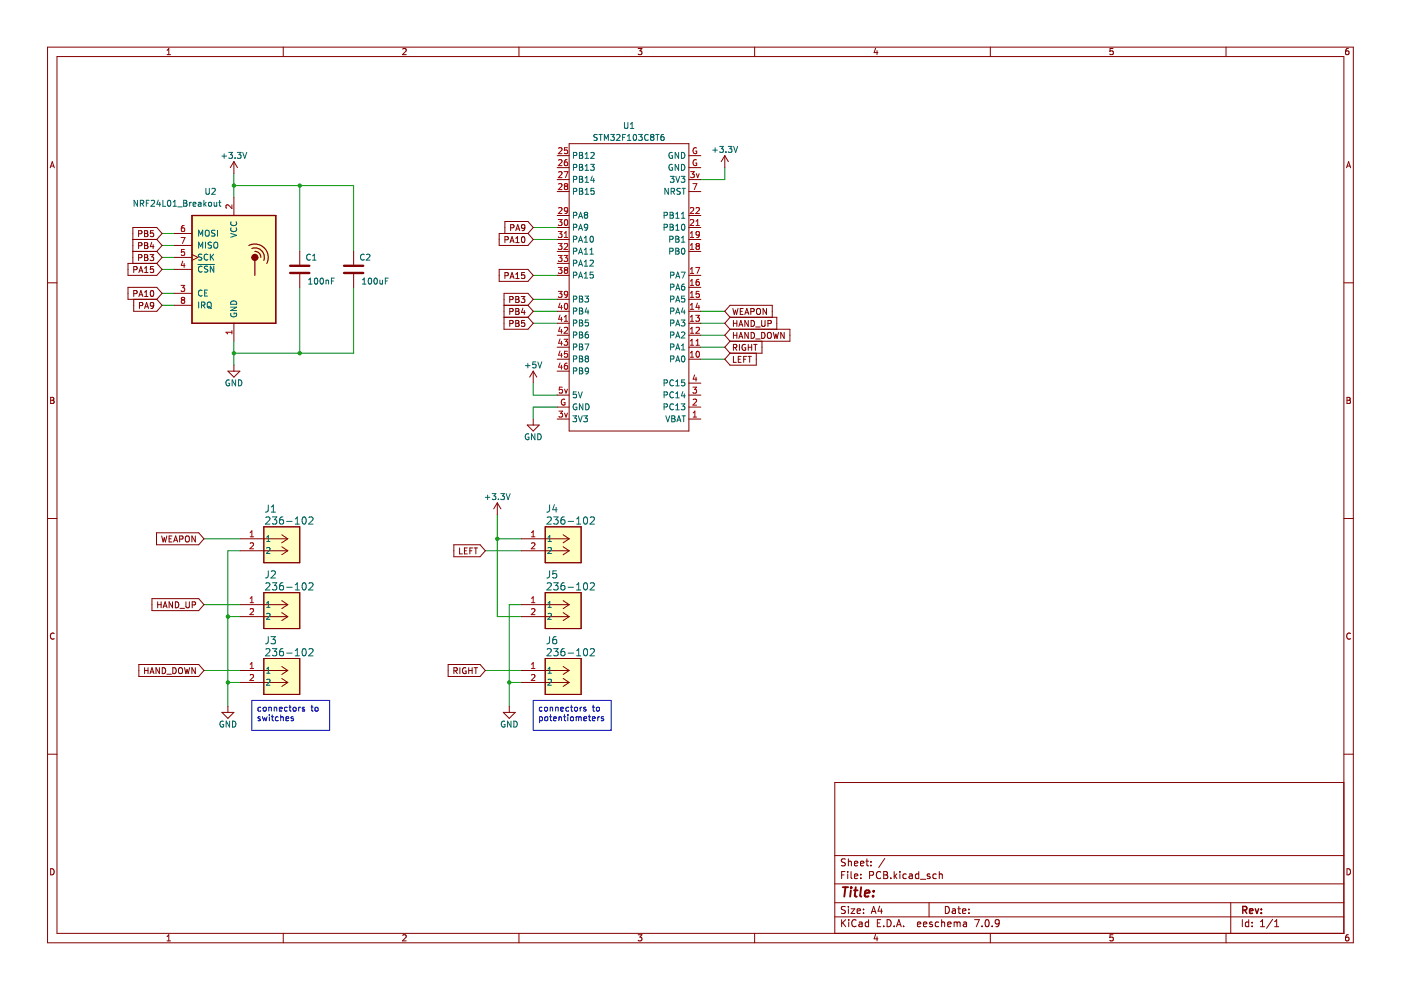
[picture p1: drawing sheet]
<svg xmlns="http://www.w3.org/2000/svg" width="297mm" height="210mm" viewBox="0 0 297 210" stroke-linecap="round" stroke-linejoin="round" font-family="sans-serif">
<g fill="none" stroke="#840000" stroke-width=".21">
<path d="M10.1 10h276.8v189.9h-276.8zM12.1 12h272.8v185.9h-272.8zM35.4 11.6h.8M35.4 10.7l.4-.4v1.3M60.1 10v2M85.4 10.4l.5-.1 .2 .4-.8 .9h.8M110 10v2M135.3 10.3h.8l-.4 .5 .3 .1v.6l-.1 .1-.6-.1M160 10v2M185.6 10.2l-.3 1h.8M185.9 10.7v.9M210 10v2"/>
<path d="M236 10.3h-.6l-.1 .6 .6-.1 .1 .7-.2 .1-.5-.1M259.9 10v2M285.9 10.3h-.4l-.2 .3v.7l.2 .3 .5-.1-.1-.7h-.4l-.2 .2M10.6 35.6l.5-1.3 .4 1.3M10.8 35.2h.6M285.5 35.6l.4-1.3 .5 1.3M285.6 35.2h.6M10.1 60h2M284.9 60h2M10.7 84.2h.5l.2 .3-.2 .4 .2 .1 .1 .3-.3 .2h-.5zM10.7 84.9h.5M285.6 84.2h.4l.3 .3-.3 .4 .3 .1v.3l-.2 .2h-.5z"/>
<path d="M285.6 84.9h.4M10.1 109.9h2M284.9 109.9h2M11.5 134.3a.58 .58 0 0 0-.8 .6 .58 .58 0 0 0 .8 .5M286.3 134.3a.58 .58 0 0 0-.8 .6 .58 .58 0 0 0 .8 .5M10.1 159.9h2M284.9 159.9h2M284.9 165.9h-107.9v32M10.7 184.2a.66 .66 0 0 1 .8 .6 .66 .66 0 0 1-.8 .7zM35.4 198.6l.4-.4v1.3M35.4 199.5h.8M60.1 197.9v2"/>
<path d="M85.4 198.3l.5-.1 .2 .4-.8 .9h.8M110 197.9v2M135.3 198.2h.8l-.4 .5 .3 .1v.6l-.1 .1-.6-.1M160 197.9v2M177 194.4h107.9M177 191.4h107.9M177 187.4h107.9M177 181.4h107.9M178.4 195v1.5M178.4 185.5h.5M178.7 195.6l.6 .9M179.2 184.8h-.8v1.5"/>
<path d="M179.2 192.3l-.5-.1-.3 .1v.5l.7 .2 .1 .4-.3 .3-.5-.1M179.2 182.2l-.5-.1-.3 .1v.5l.7 .2 .1 .4-.3 .3-.5-.1M179.3 195l-.9 .8M179.7 184.8v.1M179.7 185.3v1M179.9 182.1v1.5M179.9 192.2v.1M179.9 192.7v1M179.9 182.7l.2-.1 .3 .1 .1 .9M179.9 195v.1M179.9 195.5v1M180.4 192.7h.8l-.8 1h.8"/>
<path d="M180.4 184.8v1.3l.3 .2M181.2 185.8l.7-.2-.1-.2-.4-.1-.2 .2v.7h.6M181.2 183.1l.7-.2-.1-.2-.4-.1-.2 .2v.7h.6M181.5 195.1a.71 .71 0 0 0-1 .5 .71 .71 0 0 0 .7 .9l.3-.2M181.7 193.2l.7-.2v-.2l-.5-.1-.2 .2 .1 .7h.6M182.2 195.6h.5l.1 .9M182.4 183.1l.8-.2-.1-.2-.4-.1-.3 .2 .1 .7h.6M182.5 186.1v.2M182.5 185.4v.1M182.8 195.8l-.5 .1-.2 .2 .2 .4 .5-.1M183.1 193.5v.2M183.1 192.8v.1"/>
<path d="M183.6 182.6h.6M183.8 182.1v1.3l.4 .2M184.2 195.6l-.5-.1-.3 .3 .2 .6h.6M184.2 195v1.5M184.4 185.6l.7-.1 .1-.2v-.4l-.8-.1v1.5M184.7 183.4v.2M184.7 182.7v.1M184.7 193.7l.5-1.5 .5 1.5M184.9 193.3h.7M185.6 198.1l-.3 1h.8M185.9 198.6v.9M186 195.7h.5"/>
<path d="M186.5 192.1l-.3 1.1h.9M186.7 184.9a.71 .71 0 0 0-1 .5 .71 .71 0 0 0 .7 .9l.3-.2M186.7 195h-.7v1.5h.7M186.9 192.7v1M187.4 196.3v.2M187.4 184.8h.5l.3 .3-.3 .4 .3 .1v.4l-.3 .3h-.5zM187.4 185.5h.5M187.6 182l-1.3 1.9M188.1 195a.76 .76 0 0 1 .8 .7 .76 .76 0 0 1-.8 .8zM188.9 186.1v.2M189.6 196.3v.2M189.6 184.8v1.5"/>
<path d="M189.7 185.7l.5 .6M190.1 196.5l.5-1.5 .5 1.5M190.2 185.3l-.6 .6M190.2 196.1h.7M190.8 184.8v.1M190.8 185.3v1M191.6 196.3v.2M192.2 185.4l-.5-.1-.3 .3 .2 .6h.6M192.8 185.4h.6v.9M193.4 185.6l-.5 .1-.2 .2 .2 .4 .5-.1M194.5 196l.7-.2v-.2l-.5-.1-.2 .2 .1 .7h.6M194.8 185.4l-.4-.1-.3 .3 .1 .6h.6"/>
<path d="M194.8 184.8v1.5M195.2 186.4h1.1M195.8 196l.7-.2-.1-.2-.4-.1-.2 .2 .1 .7h.5M197 191.4v3M197.1 185.4l-.3-.1-.2 .2v.2l.5 .2v.3h-.5M197.6 195.6l-.3-.1-.2 .2v.2l.5 .2v.3h-.5M198.5 185.4l-.4-.1-.3 .3 .1 .6h.6M199 195.6l-.4-.1-.3 .3 .1 .6h.6M199.1 185.4l.3-.1 .3 .1 .1 .9M199.1 184.8v1.5M199.6 195.6l.3-.1 .3 .1 .1 .9M199.6 195v1.5"/>
<path d="M200.4 192.2a.76 .76 0 0 1 .9 .7 .76 .76 0 0 1-.9 .8zM200.9 196l.7-.2v-.2l-.5-.1-.2 .2 .1 .7h.6M201.9 192.8h.6l.1 .9M202.3 195.6l.4-.1 .2 .2M202.3 195.5v1M202.6 193l-.5 .1-.2 .2 .2 .4 .5-.1M202.9 195.7l.2-.2 .4 .1 .1 .9M202.9 195.7v.8M203.1 192.7h.5M203.3 192.2v1.3l.3 .2M204.1 193.2l.7-.2-.1-.2-.4-.1-.2 .2v.7h.6M204.3 195.6h.6v.9"/>
<path d="M204.9 195.8l-.5 .1-.2 .2 .2 .4 .5-.1M205.4 193.5v.2M205.4 192.8v.1M206.6 195h1l-.6 1.5M208.2 196.3v.2M209 195.1l.2-.1a.8 .8 0 0 1 .5 .7 .8 .8 0 0 1-.5 .8l-.3-.6zM210 197.9v2M210.4 196.3v.2M211.9 195.6l-.3 .3h-.3l-.3-.3v-.3l.3-.3 .4 .1 .2 .2a1 1 0 0 1-.5 1.2h-.3M236 198.2h-.6l-.1 .6 .6-.1 .1 .7-.2 .1-.5-.1M259.9 197.9v2M260.9 191.4v6.5"/>
<path d="M263.4 195v1.5M264.8 195.6l-.5-.1-.3 .3 .2 .6h.6M264.8 195v1.5M265.5 196.3v.2M265.5 195.6v.1M267.3 196.5h.8M267.3 195.4l.4-.4v1.5M269.8 194.9l-1.3 1.9M270.3 196.5h.8M270.3 195.4l.4-.4v1.5M285.6 184.2a.66 .66 0 0 1 .7 .6 .66 .66 0 0 1-.7 .7zM285.9 198.2l-.4 .1-.2 .2v.7l.2 .3 .5-.1-.1-.7h-.4l-.2 .2"/>
</g>
<path d="M263.5 193l.7-.1 .2-.2-.1-.4-.8-.1v1.5M263.9 193l.5 .7M264.9 193.2l.7-.2v-.3h-.5l-.2 .2 .1 .7h.6M266.1 192.7l.4 1 .4-1M267.4 193.5v.2M267.4 192.7v.2" fill="none" stroke="#840000" stroke-width=".3"/>
<path d="M178.7 188.1h1.1M179.3 188.1l-.3 2M180.4 188.8l-.2 1.3M180.5 188.1v.2M181.1 188.8h.7M181.4 188.1l-.2 1.7 .1 .2 .4 .1M182.6 188.1l-.2 1.7 .2 .3M183.4 189.4l.9-.2v-.3h-.8l-.2 .9 .3 .3 .6-.1M185.1 189.9v.2M185.2 188.9v.2" fill="none" stroke="#840000" stroke-width=".4"/>
<path d="M55.9 139.6h7.7v7.6h-7.7z" fill-rule="evenodd" fill="#ffffc2"/>
<path d="M55.9 139.6h7.7v7.6h-7.7z" fill="none" stroke="#840000" stroke-width=".21"/>
<path d="M55.9 111.7h7.7v7.6h-7.7z" fill-rule="evenodd" fill="#ffffc2"/>
<path d="M55.9 111.7h7.7v7.6h-7.7z" fill="none" stroke="#840000" stroke-width=".21"/>
<path d="M55.9 125.7h7.7v7.6h-7.7z" fill-rule="evenodd" fill="#ffffc2"/>
<path d="M55.9 125.7h7.7v7.6h-7.7z" fill="none" stroke="#840000" stroke-width=".21"/>
<path d="M115.6 125.7h7.6v7.6h-7.6z" fill-rule="evenodd" fill="#ffffc2"/>
<path d="M115.6 125.7h7.6v7.6h-7.6z" fill="none" stroke="#840000" stroke-width=".21"/>
<path d="M115.6 139.6h7.6v7.6h-7.6z" fill-rule="evenodd" fill="#ffffc2"/>
<path d="M115.6 139.6h7.6v7.6h-7.6z" fill="none" stroke="#840000" stroke-width=".21"/>
<path d="M115.6 111.7h7.6v7.6h-7.6z" fill-rule="evenodd" fill="#ffffc2"/>
<path d="M115.6 111.7h7.6v7.6h-7.6z" fill="none" stroke="#840000" stroke-width=".21"/>
<path d="M40.7 45.7h17.8v22.8h-17.8z" fill-rule="evenodd" fill="#ffffc2"/>
<path d="M40.7 45.7h17.8v22.8h-17.8zM54 55.2v3.2" fill="none" stroke="#840000" stroke-width=".25"/>
<g fill="none" stroke="#009600" stroke-width=".21">
<path d="M49.6 39.3h25.4v14M49.6 36.8v5.1M63.6 39.3v14M153.7 35.5v2.6h-5.1M34.4 54.6h2.5M34.4 52h2.5M34.4 49.5h2.5M34.4 57.1h2.5M113.1 48.2h5M113.1 50.8h5M113.1 58.4h5M34.4 62.2h2.5"/>
<path d="M34.4 64.7h2.5M49.6 72.3v5.1M63.6 60.9v14M75 60.9v14h-25.4M113.1 66h5M113.1 68.5h5M113.1 63.5h5M148.6 66h5.1M148.6 71.1h5.1M148.6 68.5h5.1M148.6 73.6h5.1M148.6 76.2h5.1"/>
<path d="M113.1 81.2v2.6h5M118.1 86.3h-5v2.5M43.2 114.2h7.7M50.9 116.8h-2.6v33M102.9 116.8h7.6M105.4 109.2v21.5h5.1M105.4 114.2h5.1M43.2 128.2h7.7M48.3 130.7h2.6M110.5 128.2h-2.5v21.6M43.2 142.2h7.7M48.3 144.7h2.6"/>
<path d="M102.9 142.2h7.6M108 144.7h2.5"/>
</g>
<g fill="none" stroke="#0000c2" stroke-width=".21">
<path d="M53.4 148.5h16.5v6.4h-16.5zM55.2 152h-.3l-.2 .2 .1 .1 .4 .2v.3h-.5M55.3 150l-.4-.1-.2 .3 .1 .5h.5M55.7 152l.2 .8 .2-.6 .3 .6 .2-.8M55.8 150.1l.2-.2 .4 .2-.1 .6h-.5zM57 150.1l.5-.1v.8M57 149.9v.9M57.1 151.6v.1M57.1 152v.8M57.5 152h.5M57.7 151.6v1l.3 .2M58.1 150.1l.5-.1 .1 .8"/>
<path d="M58.1 149.9v.9M59 152h-.4l-.2 .2 .1 .6h.5M59.2 150.4l.6-.2v-.2l-.4-.1-.2 .2 .1 .6h.5M59.5 152.1l.5-.1 .1 .8M59.5 151.6v1.2M60.6 152.4l.6-.1v-.3h-.4l-.2 .2 .1 .6h.5M60.9 150l-.3-.1-.3 .3 .1 .5h.5M61.3 149.9h.5M61.5 149.5v1.1l.3 .2M62.2 150.1l.2-.2 .3 .2v.6h-.5zM62.2 152h-.3l-.2 .2 .1 .1 .4 .2v.3h-.5M63.3 149.9v.9"/>
<path d="M63.7 149.9l-.4 .3M64.5 150l-.3-.1-.1 .2v.2l.4 .1v.3h-.4M65.9 149.9h.5M66.1 149.5v1.1l.3 .2M66.8 150.1l.2-.2 .4 .2-.1 .6h-.5zM113.1 148.5h16.5v6.4h-16.5zM114.4 152h.4l.2 .2-.1 .6h-.5M114.4 152v1.2M115 150l-.4-.1-.3 .3 .2 .5h.5M115.5 150.1l.2-.2 .3 .2v.6h-.5zM115.6 152.1l.1-.1 .4 .1-.1 .7-.4-.1zM116.5 152h.5"/>
<path d="M116.6 150.1l.5-.1 .1 .8M116.6 149.9v.9M116.7 151.6v1l.3 .2M117.4 152.4l.6-.1-.1-.3h-.3l-.2 .2v.6h.5M117.8 150.1l.5-.1v.8M117.8 149.9v.9M118.5 152.1l.5-.1 .1 .8M118.5 152v.8M118.9 150.4l.6-.2-.1-.2-.3-.1-.2 .2v.6h.5M119.5 152h.5M119.7 151.6v1l.3 .2M120.4 151.6v.1"/>
<path d="M120.4 152v.8M120.6 150l-.4-.1-.2 .3 .1 .5h.5M120.9 149.9h.5M121 152.1l.2-.1 .3 .1v.7l-.5-.1zM121.1 149.5v1.1l.3 .2M121.8 150.1l.2-.2 .4 .2-.1 .6h-.5zM122.1 152.1l.4-.1 .2 .2M122.1 152v.8M122.7 152.2l.2-.2h.3v.8M122.7 152.2v.6M123 149.9v.9M123.4 149.9l-.4 .3"/>
<path d="M123.8 152.4l.6-.1-.1-.3h-.3l-.2 .2v.6h.5M124.2 150l-.3-.1-.2 .2 .1 .2 .4 .1v.3h-.5M124.7 152h.5M124.9 151.6v1l.3 .2M125.6 149.9h.5M125.6 152.4l.6-.1-.1-.3h-.3l-.2 .2 .1 .6h.4M125.8 149.5v1.1l.3 .2M126.5 150.1l.2-.2 .3 .2v.6h-.5zM126.7 152v.8M127.1 152l-.4 .2M127.9 152h-.3l-.1 .2v.1l.4 .2v.3h-.4"/>
</g>
<g fill="none" stroke="#840000" stroke-width=".21">
<path d="M118.1 33h2.6M118.1 35.5h2.6M118.1 38.1h2.6M120.7 30.5h25.4v60.9h-25.4zM146.1 33h2.5M146.1 35.5h2.5M146.1 38.1h2.5M153.7 33l-.8 1.3M153.7 33v2.5M153.7 33l.7 1.3M27.1 55.8h6.1l1.2 1.3-1.2 1.3h-6.1zM28.2 50.8h5"/>
<path d="M28.2 53.3h5M28.4 57.2l.6-.1v-.5l-.6-.1v1.3M29.4 52.1l.6-.1 .1-.4-.7-.2v1.3M29.4 49.6l.6-.1 .1-.5-.7-.1v1.3M29.4 54.6h.6l.1-.5-.7-.1v1.2M29.4 57.8l.5-1.3 .4 1.3M29.6 57.4h.6M30.7 48.9h.4l.2 .2-.2 .4 .2 .1 .1 .3-.3 .3h-.4zM30.7 51.4h.4l.2 .3-.2 .3 .2 .2 .1 .3-.3 .2h-.4zM30.7 49.5h.4M30.7 52h.4M30.7 54h.4l.2 .2-.2 .4 .2 .1 .1 .3-.3 .2h-.4z"/>
<path d="M30.7 54.6h.4M30.7 57.8h.7M30.7 56.9l.3-.4v1.3M31.8 54h.8l-.4 .5 .3 .1v.5l-.2 .1-.5-.1M32.2 51.4l-.3 .9h.7M32.5 51.9v.8M32.5 48.9h-.6v.6l.6-.1v.7l-.2 .1-.4-.1M32.5 56.5h-.6v.6h.6v.6l-.2 .1-.4-.1M33.2 50.8l1.2 1.2-1.2 1.3M33.2 50.8l1.2-1.3-1.2-1.3h-5v7.6M33.2 53.3l1.2 1.3-1.2 1.2M63.6 53.3v2.8"/>
<path d="M63.6 58.1v2.8M75 53.3v2.8M75 58.1v2.8M105.8 49.5h6.1l1.2 1.3-1.2 1.2h-6.1zM105.8 57.1h6.1l1.2 1.3-1.2 1.3h-6.1zM107 49.5v-2.5h4.9l1.2 1.2-1.2 1.3M107.1 50.8h.6v-.5l-.6-.1v1.2M107.1 58.5l.6-.1v-.5l-.6-.1v1.3M108.1 51.4l.5-1.2 .4 1.2M108.1 59.1l.5-1.3 .4 1.3M108.3 48.3l.6-.1v-.4l-.6-.2v1.3M108.3 51.1h.6"/>
<path d="M108.3 58.7h.6M109.4 48.9l.4-1.3 .4 1.3M109.4 51.4h.7M109.4 50.5l.3-.3v1.2M109.4 58.2l.3-.4v1.3M109.4 59.1h.7M109.5 48.5h.6M110.7 50.3l.2-.1a.68 .68 0 0 1 .4 .6 .68 .68 0 0 1-.4 .6l-.3-.4zM111.2 57.8h-.6v.6l.6-.1v.6l-.2 .2-.4-.2M111.3 48.2l-.3 .2h-.3l-.1-.6 .4-.2 .3 .3-.1 .7-.2 .2-.3 .1M118.1 50.8h2.6M118.1 53.3h2.6"/>
<path d="M118.1 48.2h2.6M118.1 55.8h2.6M118.1 58.4h2.6M118.1 45.7h2.6M118.1 40.6h2.6M146.1 50.8h2.5M146.1 53.3h2.5M146.1 48.2h2.5M146.1 58.4h2.5M146.1 45.7h2.5M146.1 40.6h2.5M27.1 60.9h6.1l1.2 1.3-1.2 1.3h-6.1z"/>
<path d="M28.3 63.5v2.5h4.9l1.2-1.3-1.2-1.2M28.4 62.3l.6-.1v-.5l-.6-.1v1.3M29.4 62.9l.5-1.3 .4 1.3M29.6 64.8l.6-.1v-.4l-.6-.2v1.3M29.6 62.5h.6M30.7 65.4l.4-1.3 .4 1.3M30.7 62.9h.7M30.7 62l.3-.4v1.3M30.8 65h.6M32 61.7l.2-.1a.68 .68 0 0 1 .4 .6 .68 .68 0 0 1-.4 .7l-.3-.5zM32.6 64.7l-.3 .2h-.3l-.1-.6 .4-.2 .3 .3-.1 .7-.2 .2-.3 .1M48.3 78.7h2.6l-1.3 1.3z"/>
<path d="M49.6 77.4v1.3M106.9 67.3h5M106.9 64.7h5M108.1 63.5h.6v-.5l-.6-.1v1.2M108.1 66.1l.6-.1v-.5l-.6-.1v1.3M108.1 68.6l.6-.1v-.4l-.6-.2v1.3M109.4 67.9h.4l.2 .3-.2 .3 .2 .2 .1 .3-.3 .2h-.4zM109.4 62.9h.4l.2 .2-.2 .4 .2 .1 .1 .3-.3 .2h-.4zM109.4 65.4h.4l.2 .2-.2 .4 .2 .1 .1 .3-.3 .3h-.4zM109.4 68.5h.4M109.4 66h.4M109.4 63.5h.4"/>
<path d="M110.5 62.9h.8l-.4 .4 .3 .2v.5l-.2 .1-.5-.1M110.9 65.3l-.3 .9h.7M111.2 65.8v.9M111.2 67.9h-.6v.6h.6v.6l-.2 .1-.4-.1M111.9 64.7l1.2-1.2-1.2-1.3h-5v7.6h5l1.2-1.3-1.2-1.2M111.9 64.7l1.2 1.3-1.2 1.3M113.1 78.7l-.8 1.3M113.1 78.7v2.5M113.1 78.7l.7 1.3M118.1 68.5h2.6M118.1 66h2.6M118.1 76.2h2.6"/>
<path d="M118.1 71.1h2.6M118.1 73.6h2.6M118.1 63.5h2.6M118.1 78.7h2.6M146.1 68.5h2.5M146.1 66h2.5M146.1 76.2h2.5M146.1 71.1h2.5M146.1 73.6h2.5M146.1 63.5h2.5M146.1 60.9h2.5M154.8 67.3h9.9v2.5"/>
<path d="M154.8 69.8h12.7v2.5h-12.7M154.8 67.3l-1.1-1.3 1.1-1.3h8.9v2.6M154.8 67.3l-1.1 1.2 1.1 1.3M154.8 74.9l-1.1 1.3 1.1 1.2h5.5v-2.5M154.8 69.8l-1.1 1.3 1.1 1.2M154.8 72.3l-1.1 1.3 1.1 1.3M155.4 65.4l.3 1.3 .2-.9 .3 .9 .3-1.3M155.5 68.5h.7M155.5 67.9v1.3M155.5 70.5v1.2M155.5 73.7l.6-.1 .1-.5-.7-.1v1.3M155.5 75.6v1.2h.6"/>
<path d="M155.5 71.1h.7M155.8 73.7l.4 .6M156.2 67.9v1.3M156.2 70.5v1.2M156.5 76.2h.5M156.7 69.2l.4-1.3 .4 1.3M156.7 71.7l.4-1.2 .4 1.2M156.8 73v1.3M156.8 68.8h.6M156.8 71.4h.6M157 66h.4M157.1 75.6h-.6v1.2h.6"/>
<path d="M157.6 65.4h-.6v1.3h.6M157.7 76.2h.4M157.9 66.7l.4-1.3 .5 1.3M158 66.3h.6M158 73.1a.58 .58 0 0 0-.7 .6 .58 .58 0 0 0 .8 .5v-.5h-.2M158.3 75.6h-.6v1.2M158.6 75.6h.7M158.6 67.9v1.3l-.7-1.3v1.3M158.6 70.5v1.2l-.7-1.2v1.2M158.6 73v1.3M158.6 73.6h.8M158.9 75.6v1.2"/>
<path d="M159.2 66.1l.6-.1 .1-.5-.7-.1v1.3M159.2 67.9a.64 .64 0 0 1 .8 .7 .64 .64 0 0 1-.8 .6zM159.2 70.5a.64 .64 0 0 1 .8 .6 .64 .64 0 0 1-.8 .6zM159.4 73v1.3M159.8 73h.7M160.2 73v1.3M160.2 69.3h1M160.2 71.9h1M160.5 65.6l.2-.2a.43 .43 0 0 1 .5 .4v.4a.42 .42 0 0 1-.4 .5 .42 .42 0 0 1-.4-.5zM161.5 67.9v1.1l.2 .2h.4l.1-.2v-1.1M161.5 70.5a.64 .64 0 0 1 .7 .6 .64 .64 0 0 1-.7 .6zM161.6 72.3v2.6h-6.8"/>
<path d="M162.5 65.4v1.3l-.7-1.3v1.3M162.8 68.6l.6-.1 .1-.4-.7-.2v1.3M162.9 70.5h.1a.43 .43 0 0 1 .5 .4v.4a.42 .42 0 0 1-.4 .5 .42 .42 0 0 1-.4-.5zM164 70.5l.3 1.2 .2-.9 .2 .9 .4-1.2M166.3 70.5v1.2l-.8-1.2v1.2M111.8 90.1h2.5l-1.2 1.3zM113.1 88.8v1.3M118.1 88.8h2.6M118.1 86.3h2.6M118.1 83.8h2.6M146.1 88.8h2.5M146.1 86.3h2.5"/>
<path d="M146.1 83.8h2.5M146.1 81.2h2.5M33.2 113h8.9l1.1 1.2-1.1 1.3h-8.9zM34.3 113.6l.3 1.3 .2-.9 .3 .9 .3-1.3M35.9 114.2h.4M36.5 113.6h-.6v1.3h.6M36.8 114.9l.4-1.3 .5 1.3M36.9 114.5h.6M38.1 114.3l.6-.1 .1-.4-.7-.2v1.3M39.4 113.8l.2-.2a.43 .43 0 0 1 .5 .5v.4a.42 .42 0 0 1-.4 .4 .42 .42 0 0 1-.4-.4zM41.4 113.6v1.3l-.7-1.3v1.3M50.9 116.8h10.1"/>
<path d="M50.9 114.2h10.1M55.9 111.7h7.7v7.6h-7.7zM59.7 115.9l1.3 .9M59.7 113.4l1.3 .8M61 116.8l-1.3 .8M61 114.2l-1.3 .9M96.2 115.5h5.6l1.1 1.3-1.1 1.2h-5.6zM97.4 116.2v1.2h.6M98.5 116.8h.4M99.1 116.2h-.6v1.2h.6M99.6 116.8h.4M100.2 116.2h-.6v1.2"/>
<path d="M100.5 116.2h.8M100.9 116.2v1.2M105.4 106.6l-.7 1.3M105.4 106.6v2.6M105.4 106.6l.8 1.3M110.5 116.8h10.2M110.5 114.2h10.2M115.6 111.7h7.6v7.6h-7.6zM119.4 115.9l1.3 .9M119.4 113.4l1.3 .8M120.7 116.8l-1.3 .8M120.7 114.2l-1.3 .9"/>
<path d="M32.2 126.9h9.9l1.1 1.3-1.1 1.3h-9.9zM33.4 127.6v1.3M33.4 128.2h.8M34.2 127.6v1.3M34.6 128.9l.4-1.3 .4 1.3M34.7 128.5h.6M36.6 127.6v1.3l-.7-1.3v1.3M37.2 127.6a.64 .64 0 0 1 .7 .6 .64 .64 0 0 1-.7 .7zM38.1 129h1M39.4 127.6v1l.3 .3 .3-.1 .1-.2v-1M40.7 128.3l.7-.1v-.5l-.7-.1v1.3M50.9 128.2h10.1"/>
<path d="M50.9 130.7h10.1M55.9 125.7h7.7v7.6h-7.7zM55.9 139.6h7.7v7.6h-7.7zM59.7 129.9l1.3 .8M59.7 127.4l1.3 .8M61 130.7l-1.3 .9M61 128.2l-1.3 .8M110.5 128.2h10.2M110.5 130.7h10.2M115.6 139.6h7.6v7.6h-7.6zM115.6 125.7h7.6v7.6h-7.6zM119.4 129.9l1.3 .8"/>
<path d="M119.4 127.4l1.3 .8M120.7 130.7l-1.3 .9M120.7 128.2l-1.3 .8M29.4 140.9h12.7l1.1 1.3-1.1 1.2h-12.7zM30.7 142.2h.7M30.7 141.6v1.2M31.4 141.6v1.2M31.8 142.8l.4-1.2 .4 1.2M31.9 142.5h.6M33.8 141.6v1.2l-.7-1.2v1.2M34.4 141.6a.64 .64 0 0 1 .7 .6 .64 .64 0 0 1-.7 .6zM35.4 143h.9"/>
<path d="M36.6 141.6a.64 .64 0 0 1 .8 .6 .64 .64 0 0 1-.8 .6zM37.9 141.7l.2-.1a.43 .43 0 0 1 .6 .4v.4a.42 .42 0 0 1-.4 .4 .42 .42 0 0 1-.5-.4zM39.1 141.6l.3 1.2 .3-.9 .2 .9 .3-1.2M41.4 141.6v1.2l-.7-1.2v1.2M47.1 151h2.5l-1.3 1.3zM48.3 149.8v1.2M50.9 142.2h10.1M50.9 144.7h10.1M59.7 143.9l1.3 .8M59.7 141.3l1.3 .9M61 144.7l-1.3 .8M61 142.2l-1.3 .8"/>
<path d="M95 140.9h6.8l1.1 1.3-1.1 1.2h-6.8zM96.2 142.2h.6l.1-.5-.7-.1v1.2M96.5 142.2l.5 .6M97.5 141.6v1.2M98.8 141.6a.58 .58 0 0 0-.8 .6 .58 .58 0 0 0 .8 .5v-.4h-.2M99.4 141.6v1.2M99.4 142.2h.7M100.1 141.6v1.2M100.5 141.6h.8M100.9 141.6v1.2M106.7 151h2.5l-1.2 1.3zM108 149.8v1.2"/>
<path d="M110.5 142.2h10.2M110.5 144.7h10.2M119.4 143.9l1.3 .8M119.4 141.3l1.3 .9M120.7 144.7l-1.3 .8M120.7 142.2l-1.3 .8"/>
</g>
<g fill="none" stroke="#006464" stroke-width=".21">
<path d="M121.6 33l.6-.1v-.5l-.6-.1v1.3M121.6 35.5h.6v-.5l-.6-.2v1.3M121.6 38.1l.6-.1v-.5l-.6-.1v1.3M122.8 32.3h.5l.2 .3-.2 .3 .2 .1 .1 .3-.3 .3h-.5zM122.8 34.8h.5l.2 .3-.2 .4 .2 .1 .1 .3-.3 .2h-.5zM122.8 37.4h.5l.2 .2-.2 .4 .2 .1 .1 .3-.3 .3h-.5zM122.8 39.9h.5l.2 .3-.2 .3 .2 .2 .1 .3-.3 .2h-.5zM122.8 32.9h.5M122.8 35.5h.5M122.8 38h.5M124.1 33.6h.7M124.1 32.7l.3-.4v1.3"/>
<path d="M124.1 35.2l.3-.4v1.3M124.1 37.8l.3-.4v1.3M124.1 36.1h.7M124.1 38.7h.7M125.2 34.8h.8l-.4 .5 .3 .2v.5l-.1 .1-.6-.1M125.3 32.4l.5-.1 .2 .4-.8 .9h.8M125.6 37.3l-.3 .9h.8M125.9 37.8v.9M125.9 39.9h-.6v.6h.6v.6l-.1 .1-.5-.1M126.6 28.6h-.6v.4l.5 .2 .1 .3-.2 .3-.5-.1M127 28.5h.7M127.3 28.5v1.3"/>
<path d="M128.1 29.8v-1.3l.5 .9 .4-.9v1.3M129.5 28.5h.8l-.5 .5 .4 .1v.6l-.2 .1-.5-.1M130.7 28.6l.5-.1 .3 .4-.8 .9h.8M132 29.1h.4M132.4 26v1l.2 .2h.4l.1-.2v-1M132.6 28.5h-.6v1.3M133 29.8h.8M133 28.9l.4-.4v1.3M133.7 27.2h.7M133.7 26.3l.3-.3v1.2M134.4 28.6l.1-.1a.68 .68 0 0 1 .5 .6 .68 .68 0 0 1-.5 .7 .84 .84 0 0 1-.1-1.2zM135.4 28.5h.8l-.4 .5 .3 .1v.6l-.2 .1-.5-.1"/>
<path d="M137.4 28.6a.56 .56 0 0 0-.8 .5 .56 .56 0 0 0 .8 .6M138.2 29l-.3 .3 .1 .4 .2 .1 .3-.1 .2-.2v-.2l-.3-.3M138.2 29l-.3-.2 .3-.3h.2l.3 .2-.3 .3M138.2 29h.2M139 28.5h.7M139.4 28.5v1.3M140.7 28.5l-.4 .1-.1 .2-.1 .7 .2 .3 .5-.1-.1-.7h-.4l-.2 .2M141.7 39.9v1.3l-.7-1.3v1.3M142.1 37.4h.8l-.4 .5 .3 .1v.5l-.1 .2-.6-.2M142.5 32.4a.58 .58 0 0 0-.7 .6 .58 .58 0 0 0 .8 .5v-.5h-.2M142.5 34.9a.58 .58 0 0 0-.7 .6 .58 .58 0 0 0 .8 .5v-.4h-.2M143.3 37.4l.4 1.3 .4-1.3"/>
<path d="M143.9 32.3v1.3l-.7-1.3v1.3M143.9 34.8v1.3l-.7-1.3v1.3M144.2 40h-.6v.4l.5 .3 .1 .3-.2 .2-.5-.1M144.4 37.4h.8l-.4 .5 .3 .1v.5l-.1 .2-.6-.2M144.5 32.3a.64 .64 0 0 1 .7 .6 .64 .64 0 0 1-.7 .7zM144.5 34.8a.64 .64 0 0 1 .7 .7 .64 .64 0 0 1-.7 .6zM144.6 39.9h.7M145 39.9v1.3M151.1 31.8h1M151.6 31.3v1M152.6 31h.8l-.5 .5 .4 .1v.6l-.2 .1-.5-.1M153.9 32.2v.1"/>
<path d="M154.4 31h.8l-.4 .5 .3 .1v.6l-.2 .1-.5-.1M155.5 31l.5 1.3 .4-1.3M65.4 59.3l.4-.3v1.2M65.8 54a.56 .56 0 0 0-.8 .5 .56 .56 0 0 0 .8 .5M66.3 55.2h.7M66.3 54.3l.3-.4v1.3M66.8 59.1l.1-.1a.68 .68 0 0 1 .5 .6 .68 .68 0 0 1-.5 .6l-.3-.4zM68 59.1l.2-.1a.68 .68 0 0 1 .4 .6 .68 .68 0 0 1-.4 .6l-.3-.4zM69.1 59.4v.8M69.1 59.5l.5-.1 .1 .8M70.3 59.6h.4M70.9 59h-.6v1.2"/>
<path d="M76.9 59.3l.3-.3v1.2M77.2 54a.56 .56 0 0 0-.8 .5 .56 .56 0 0 0 .8 .5M77.7 54l.5-.1 .2 .4-.8 .9h.8M78.2 59.1l.2-.1a.68 .68 0 0 1 .4 .6 .68 .68 0 0 1-.4 .6l-.3-.4zM79.4 59.1l.2-.1a.68 .68 0 0 1 .4 .6 .68 .68 0 0 1-.4 .6l-.3-.4zM80.5 59.4l.1 .8 .5-.1M81.1 59.4v.8M81.7 59.6h.4M82.3 59h-.6v1.2M121.6 48.2l.6-.1v-.4l-.6-.2v1.3M121.6 58.4l.6-.1v-.5l-.6-.1v1.3M121.6 53.3l.6-.1v-.5l-.6-.1v1.3"/>
<path d="M121.6 50.7h.6v-.5l-.6-.1v1.3M121.6 45.7l.6-.1v-.5l-.6-.1v1.3M121.6 40.6l.6-.1v-.5l-.6-.1v1.3M121.6 55.8h.6v-.5l-.6-.1v1.2M122.7 46.3l.4-1.3 .4 1.3M122.7 48.8l.4-1.3 .4 1.3M122.7 51.4l.4-1.3 .4 1.3M122.7 53.9l.4-1.3 .4 1.3M122.7 56.4l.4-1.2 .4 1.2M122.7 59l.4-1.3 .4 1.3M122.8 58.6h.6M122.8 45.9h.6"/>
<path d="M122.8 48.4h.6M122.8 51h.6M122.8 53.5h.6M122.8 56.1h.6M122.8 40.5h.5M123.9 53.9h.7M123.9 51.4h.7M123.9 58.1l.3-.4v1.3M123.9 50.4l.3-.3v1.3M123.9 53l.3-.4v1.3M123.9 55.5l.3-.3v1.2M123.9 56.4h.7"/>
<path d="M123.9 59h.7M124.1 40.3l.3-.4v1.3M124.1 41.2h.7M124.1 45.5l-.2-.2 .2-.3h.3l.2 .2-.2 .3M124.1 45.5l-.2 .3v.4l.2 .1 .4-.1 .1-.2v-.2l-.2-.3M124.1 45.5h.3M124.6 48.1l-.2 .2h-.4l-.1-.6 .5-.2 .2 .3-.1 .7-.1 .3h-.4M125.1 53.9h.7M125.1 55.3l.5-.1 .2 .3-.8 .9h.8M125.1 53l.3-.4v1.3M125.2 50.2l.2-.1a.68 .68 0 0 1 .4 .6 .68 .68 0 0 1-.4 .7l-.3-.5zM125.8 57.7h-.7v.6l.6-.1 .1 .6-.2 .2-.5-.2"/>
<path d="M140.8 45.7l.6-.1 .1-.5-.7-.1v1.3M140.8 48.2l.6-.1 .1-.4-.7-.2v1.3M142 50.7h.6l.1-.5-.7-.1v1.3M142 53.3l.6-.1 .1-.5-.7-.1v1.3M142.1 45h.4l.2 .2-.2 .4 .2 .1 .1 .3-.3 .3h-.4zM142.1 47.5h.4l.2 .3-.2 .3 .2 .2 .1 .3-.3 .2h-.4zM142.1 48.1h.4M142.1 45.6h.4M142.2 58.4l.6-.1v-.5l-.6-.1v1.3M142.3 40.6l.6-.1 .1-.5-.7-.1v1.3M142.6 40.6l.4 .6M143.3 59l.4-1.3 .4 1.3"/>
<path d="M143.3 52.6h.4l.2 .3-.2 .3 .2 .1 .1 .3-.2 .3h-.5zM143.3 50.1h.4l.2 .2-.2 .4 .2 .1 .1 .3-.2 .3h-.5zM143.3 53.2h.4M143.3 50.7h.4M143.3 45.4l.3-.4v1.3M143.3 47.9l.3-.4v1.3M143.3 48.8h.7M143.3 46.3h.7M143.4 58.6h.6M144.4 57.7h.9l-.6 1.3M144.5 45.4l.3-.4v1.3M144.5 50.4l.3-.3v1.3"/>
<path d="M144.5 51.4h.7M144.5 46.3h.7M144.6 47.7l.2-.2a.68 .68 0 0 1 .4 .7 .68 .68 0 0 1-.4 .6l-.3-.5zM144.6 52.7l.2-.1a.68 .68 0 0 1 .4 .7 .68 .68 0 0 1-.4 .6l-.3-.5zM65.4 60.2h.8M76.9 60.2h.7M111.4 77.5h1M111.9 77v1M113.6 76.7h-.6l-.1 .6h.6l.1 .6-.2 .1-.5-.1M114 76.7l.4 1.3 .5-1.3M121.6 78.7l.6-.1v-.5l-.6-.1v1.3M121.6 76.1h.6v-.5l-.6-.1v1.2"/>
<path d="M121.6 73.6l.6-.1v-.5l-.6-.1v1.3M121.6 71.1l.6-.1v-.5l-.6-.1v1.3M121.6 68.5h.6v-.5l-.6-.1v1.2M121.6 66l.6-.1v-.5l-.6-.1v1.3M121.6 63.4h.6v-.5l-.6-.1v1.2M122.8 75.5h.5l.2 .2-.2 .4 .2 .1 .1 .3-.3 .2h-.5zM122.8 78h.5l.2 .2-.2 .4 .2 .1 .1 .3-.3 .3h-.5zM122.8 67.9h.5l.2 .2-.2 .4 .2 .1 .1 .3-.3 .2h-.5zM122.8 72.9h.5l.2 .3-.2 .3 .2 .2 .1 .3-.3 .2h-.5zM122.8 70.4h.5l.2 .2-.2 .4 .2 .1 .1 .3-.3 .3h-.5zM122.8 65.3h.5l.2 .3-.2 .3 .2 .1 .1 .3-.3 .3h-.5zM122.8 62.8h.5l.2 .2-.2 .4 .2 .1 .1 .3-.3 .2h-.5z"/>
<path d="M122.8 63.4h.5M122.8 65.9h.5M122.8 68.5h.5M122.8 71h.5M122.8 73.5h.5M122.8 76.1h.5M122.8 78.6h.5M124 72.9h.8l-.5 1.3M124 62.8h.8l-.4 .5 .3 .1v.5l-.2 .1-.5-.1M124.3 76l-.2 .3v.3l.2 .1h.4l.1-.2v-.2l-.3-.3M124.3 76l-.2-.2 .2-.3h.2l.3 .2-.3 .3M124.3 76h.2"/>
<path d="M124.4 65.3l-.3 .9h.7M124.7 70.4l-.4 .1-.2 .2v.7l.2 .3 .4-.2v-.6h-.4l-.2 .2M124.7 65.7v.9M124.7 67.9h-.6v.6l.6-.1v.6l-.2 .1-.4-.1M124.8 78.5l-.3 .3-.3-.1-.1-.6 .4-.1 .3 .2-.1 .8-.2 .2-.3 .1M142.2 60.9l.6-.1v-.4l-.6-.2v1.3M142.2 63.4h.6v-.5l-.6-.1v1.2M142.2 66l.6-.1v-.5l-.6-.1v1.3M142.2 68.5h.6v-.5l-.6-.1v1.2M142.2 71.1l.6-.1v-.5l-.6-.1v1.3M142.2 73.6l.6-.1v-.5l-.6-.1v1.3M142.2 76.1h.6v-.5l-.6-.1v1.2"/>
<path d="M143.3 76.7l.4-1.2 .4 1.2M143.3 74.2l.4-1.3 .4 1.3M143.3 71.7l.4-1.3 .4 1.3M143.3 69.1l.4-1.2 .4 1.2M143.3 66.6l.4-1.3 .4 1.3M143.3 64l.4-1.2 .4 1.2M143.3 61.5l.4-1.3 .4 1.3M143.4 76.4h.6M143.4 73.8h.6M143.4 71.3h.6M143.4 68.8h.6M143.4 66.2h.6"/>
<path d="M143.4 63.7h.6M143.4 61.1h.6M144.4 67.9h.8l-.4 .4 .3 .2v.5l-.1 .1-.6-.1M144.5 70.5l.5-.1 .2 .4-.8 .9h.8M144.5 74.2h.7M144.5 73.3l.3-.4v1.3M144.6 75.6l.2-.1a.68 .68 0 0 1 .4 .6 .68 .68 0 0 1-.4 .6l-.3-.4zM144.8 65.3l-.3 .9h.8M145.1 60.2l-.4 .1-.2 .2v.8l.2 .2 .4-.1v-.6l-.4-.1-.2 .3M145.1 65.7v.9M145.1 62.8h-.6v.6l.6-.1v.6l-.1 .1-.5-.1M48.6 80.6a.58 .58 0 0 0-.7 .6 .58 .58 0 0 0 .8 .5v-.4h-.3"/>
<path d="M50 80.5v1.3l-.8-1.3v1.3M50.6 80.5a.64 .64 0 0 1 .7 .7 .64 .64 0 0 1-.7 .6zM112.1 92a.58 .58 0 0 0-.7 .6 .58 .58 0 0 0 .7 .5v-.4h-.2M113.4 92v1.2l-.7-1.2v1.2M114 92a.64 .64 0 0 1 .8 .6 .64 .64 0 0 1-.8 .6zM121.5 88.2h.7l-.4 .4 .4 .2v.5l-.2 .1-.5-.1M122.2 83.1h-.6l-.1 .6 .6-.1 .1 .6-.2 .2-.5-.2M122.2 85.7a.58 .58 0 0 0-.7 .6 .58 .58 0 0 0 .8 .5v-.5h-.2M122.6 88.2l.4 1.2 .5-1.2M122.6 83.1l.4 1.3 .5-1.3M123.6 85.6v1.3l-.8-1.3v1.3M123.8 88.2h.7l-.4 .4 .4 .2v.5l-.2 .1-.5-.1"/>
<path d="M124.2 85.6a.64 .64 0 0 1 .7 .7 .64 .64 0 0 1-.7 .6zM140.8 81.2l.6-.1 .1-.4-.7-.2v1.3M140.8 83.7h.6l.1-.5-.7-.1v1.3M140.8 86.3l.6-.1 .1-.5-.7-.1v1.3M141.2 88.2l.4 1.2 .4-1.2M142.4 88.2h.4l.3 .2-.3 .4 .3 .1 .1 .3-.3 .2h-.5zM142.4 88.8h.4M142.8 83.2a.56 .56 0 0 0-.8 .5 .56 .56 0 0 0 .8 .5M142.8 80.7a.56 .56 0 0 0-.8 .5 .56 .56 0 0 0 .8 .5M142.8 85.7a.56 .56 0 0 0-.8 .6 .56 .56 0 0 0 .8 .5M143.3 86.9h.7M143.3 80.9l.3-.4v1.3"/>
<path d="M143.3 83.4l.3-.3v1.3M143.3 86l.3-.4v1.3M143.3 84.4h.7M143.3 81.8h.7M143.5 89.4l.4-1.2 .5 1.2M143.6 89.1h.6M144.4 85.6h.8l-.4 .5 .3 .1v.6l-.1 .1-.6-.1M144.6 88.2h.7M144.8 83l-.3 .9h.8M145 88.2v1.2M145.1 83.5v.9M145.1 80.5h-.6v.6h.6v.6l-.1 .1-.5-.1"/>
<path d="M56.4 109.7l.5-.1 .3 .4-.9 1.1h.9M56.5 113.9l.4-.4v1.3M56.5 116.2l.5-.1 .3 .3-.8 1h.8M56.5 114.8h.8M56.9 107.1v1.1a.49 .49 0 0 1-.6 .4M57.5 108.6h.9M57.5 107.5l.5-.4v1.5M57.7 109.6h1l-.5 .6 .4 .1v.7l-.2 .1-.7-.1M60 109.6l-.4 .1a1.03 1.03 0 0 0 0 1.4l.5-.1v-.5l-.3-.3h-.2l-.3 .3M60.8 110.5h1.1M62.6 110l.4-.4v1.5M62.6 111.1h.9"/>
<path d="M64.2 109.7l.2-.1a.81 .81 0 0 1 .5 .8 .81 .81 0 0 1-.5 .7l-.2-.1-.2-.5zM65.5 109.7l.6-.1 .3 .4-1 1.1h1M102.9 105.4h1M103.4 105v.9M104.4 104.7h.7l-.4 .4 .4 .2v.5l-.2 .1-.5-.1M105.7 105.8v.1M106.2 104.7h.7l-.4 .4 .4 .2v.5l-.2 .1-.5-.1M107.3 104.7l.4 1.2 .5-1.2M116 109.7l.6-.1 .3 .4-1 1.1h1M116.2 116.2l.5-.1 .2 .3-.8 1h.8M116.2 114.8h.7M116.2 113.9l.4-.4v1.3"/>
<path d="M116.5 107.1v1.1a.49 .49 0 0 1-.6 .4M117.4 109.6h.9l-.5 .6 .5 .1v.7l-.3 .1-.6-.1M117.5 107l-.3 1.1h.9M117.9 107.6v1M119.6 109.6l-.4 .1a1.03 1.03 0 0 0 0 1.4l.5-.1 .1-.5-.3-.3h-.3l-.3 .3M120.4 110.5h1.2M122.3 110l.4-.4v1.5M122.3 111.1h.8M123.8 109.7l.3-.1a.81 .81 0 0 1 .5 .8 .81 .81 0 0 1-.5 .7l-.3-.1-.1-.5zM125.2 109.7l.5-.1 .3 .4-.9 1.1h.9M56.4 123.7l.5-.1 .3 .4-.9 1.1h.9M56.4 137.7l.5-.2 .3 .5-.9 1h.9"/>
<path d="M56.5 127.9l.4-.4v1.3M56.5 130.2l.5-.2 .3 .4-.8 .9h.8M56.5 128.8h.8M56.9 121v1.1a.49 .49 0 0 1-.6 .4M56.9 135v1.1a.49 .49 0 0 1-.6 .4M57.4 135h1l-.5 .6 .4 .1v.7l-.2 .1-.7-.1M57.5 121.2l.6-.2 .3 .5-1 1h1M57.7 137.5h1l-.5 .6 .4 .2v.6l-.2 .1-.7-.1M57.7 123.6h1l-.5 .5 .4 .2v.6l-.2 .2-.7-.2M60 137.5l-.4 .1a1.03 1.03 0 0 0 0 1.4l.5-.1v-.5l-.3-.3h-.2l-.3 .3M60 123.6h-.4a1.03 1.03 0 0 0 0 1.5l.5-.2v-.5l-.3-.3h-.2l-.3 .3M60.8 138.5h1.1"/>
<path d="M60.8 124.5h1.1M62.6 138l.4-.5v1.5M62.6 139h.9M62.6 124l.4-.4v1.5M62.6 125.1h.9M64.2 137.7l.2-.2a.81 .81 0 0 1 .5 .8 .81 .81 0 0 1-.5 .7l-.2-.1-.2-.4zM64.2 123.7l.2-.1a.81 .81 0 0 1 .5 .7 .81 .81 0 0 1-.5 .8l-.2-.2-.2-.4zM65.5 137.7l.6-.2 .3 .5-1 1h1M65.5 123.7l.6-.1 .3 .4-1 1.1h1M116 137.7l.6-.2 .3 .5-1 1h1M116 123.7l.6-.1 .3 .4-1 1.1h1M116.2 128.8h.7"/>
<path d="M116.2 130.2l.5-.2 .2 .4-.8 .9h.8M116.2 127.9l.4-.4v1.3M116.5 135v1.1a.49 .49 0 0 1-.6 .4M116.5 121v1.1a.49 .49 0 0 1-.6 .4M117.4 123.6h.9l-.5 .5 .5 .2v.6l-.3 .2-.6-.2M117.4 137.5h.9l-.5 .6 .5 .2v.6l-.3 .1-.6-.1M117.9 135l-.4 .1a1.03 1.03 0 0 0 0 1.4l.5-.1v-.5l-.2-.3h-.3l-.3 .3M118 121h-.8v.7l.2-.1 .5 .1 .1 .2v.5l-.2 .1-.6-.1M119.6 137.5l-.4 .1a1.03 1.03 0 0 0 0 1.4l.5-.1 .1-.5-.3-.3h-.3l-.3 .3M119.6 123.6h-.4a1.03 1.03 0 0 0 0 1.5l.5-.2 .1-.5-.3-.3h-.3l-.3 .3M120.4 138.5h1.2M120.4 124.5h1.2"/>
<path d="M122.3 139h.8M122.3 125.1h.8M122.3 124l.4-.4v1.5M122.3 138l.4-.5v1.5M123.8 123.7l.3-.1a.81 .81 0 0 1 .5 .7 .81 .81 0 0 1-.5 .8l-.3-.2-.1-.4zM123.8 137.7l.3-.2a.81 .81 0 0 1 .5 .8 .81 .81 0 0 1-.5 .7l-.3-.1-.1-.4zM125.2 137.7l.5-.2 .3 .5-.9 1h.9M125.2 123.7l.5-.1 .3 .4-.9 1.1h.9M47.4 153a.58 .58 0 0 0-.8 .5 .58 .58 0 0 0 .8 .5v-.4h-.2M48.7 152.9v1.3l-.7-1.3v1.3M49.3 152.9a.64 .64 0 0 1 .7 .6 .64 .64 0 0 1-.7 .7zM56.5 142.7h.8"/>
<path d="M56.5 141.8l.4-.3v1.2M56.5 144.1l.5-.1 .3 .4-.8 .9h.8M107 153a.58 .58 0 0 0-.7 .5 .58 .58 0 0 0 .8 .5v-.4h-.3M108.3 152.9v1.3l-.7-1.3v1.3M108.9 152.9a.64 .64 0 0 1 .8 .6 .64 .64 0 0 1-.8 .7zM116.2 142.7h.7M116.2 144.1l.5-.1 .2 .4-.8 .9h.8M116.2 141.8l.4-.3v1.2"/>
</g>
<g fill="none" stroke="#a90000" stroke-width=".21">
<path d="M118.4 31.4l.5-.1 .3 .4-.8 .9h.8M118.4 34l.5-.1 .3 .3-.8 .9h.8M118.4 36.5l.5-.1 .3 .4-.8 .9h.8M118.4 39.1l.5-.2 .3 .4-.8 .9h.8M119.6 36.4h.8l-.5 1.3M119.9 39.5l-.3 .2 .1 .4 .2 .1 .3-.1 .2-.1v-.3l-.3-.2M119.9 39.5l-.3-.3 .3-.3h.2l.3 .3-.3 .3M119.9 39.5h.2M120.2 33.9h-.3l-.2 .3-.1 .7 .3 .2 .4-.1-.1-.6-.3-.1-.3 .3M120.3 31.3h-.6l-.1 .6h.6l.1 .6-.2 .1-.5-.1M146.4 36.4h.8l-.4 .5 .3 .1v.5l-.1 .2-.6-.2M146.9 38.9h.8l-.5 1.3"/>
<path d="M147.6 36.8l.3 .9 .3-.9M147.7 31.4a.58 .58 0 0 0-.8 .6 .58 .58 0 0 0 .8 .5v-.5h-.2M147.7 33.9a.58 .58 0 0 0-.8 .6 .58 .58 0 0 0 .8 .5v-.4h-.2M118.4 46.5h.8l-.5 .5 .4 .2v.5l-.2 .1-.5-.1M118.4 56.7h.8l-.5 .5 .4 .1v.5l-.2 .2-.5-.2M118.4 51.6h.8l-.5 .5 .4 .1v.6l-.2 .1-.5-.1M118.4 49.1h.8l-.5 .5 .4 .1v.5l-.2 .2-.5-.2M118.4 54.2h.8l-.5 .4 .4 .2v.5l-.2 .1-.5-.1M118.4 44.1l.5-.1 .3 .4-.8 .9h.8M119.6 54.2h.8l-.5 .4 .4 .2v.5l-.2 .1-.5-.1M119.6 51.7l.5-.1 .3 .4-.8 .9h.8M119.6 50.4h.8"/>
<path d="M119.6 49.4l.4-.3v1.3M119.8 46.7l.1-.2a.68 .68 0 0 1 .5 .7 .68 .68 0 0 1-.5 .6l-.3-.5zM119.9 57.2l-.3 .3 .1 .3 .2 .2 .3-.1 .2-.2v-.2l-.3-.3M119.9 57.2l-.3-.2 .3-.3h.2l.3 .2-.3 .3M119.9 57.2h.2M120.4 44.6l-.3 .2-.3-.1-.1-.6 .4-.1 .3 .2-.1 .8-.2 .2-.3 .1M146.4 49.4l.3-.3v1.3M146.4 52l.3-.4v1.3M146.4 57.1l.3-.4v1.3M146.4 59.6l.3-.4v1.3M146.4 58h.7M146.4 52.9h.7"/>
<path d="M146.4 50.4h.7M146.4 46.7l.4-.2 .3 .4-.8 .9h.8M146.4 44.1l.4-.1 .3 .4-.8 .9h.8M147.5 56.7h.9l-.6 1.3M147.6 44.1l.5-.1 .2 .4-.8 .9h.8M147.6 46.9l.3-.4v1.3M147.6 47.8h.7M147.8 52.2l-.2-.3 .2-.3h.3l.2 .3-.2 .3M147.8 52.2l-.2 .2v.4l.2 .1 .4-.1 .1-.1v-.3l-.2-.2M147.8 52.2h.3M148.2 59.2l-.4 .1-.2 .2v.8l.2 .2 .4-.1v-.6l-.4-.1-.2 .3M148.3 49.6l-.2 .3-.4-.1-.1-.6 .5-.1 .2 .2-.1 .8-.1 .2-.4 .1"/>
<path d="M118.4 61.8h.8l-.5 .5 .4 .1v.5l-.2 .1-.5-.1M118.7 64.3l-.3 .9h.8M118.7 66.8l-.3 .9h.8M118.7 69.3l-.3 .9h.8M118.7 71.9l-.3 .9h.8M118.7 74.4l-.3 .9h.8M118.7 76.9l-.3 1h.8M119 64.7v.9M119 67.3v.8M119 69.8v.9M119 72.4v.8M119 74.9v.8"/>
<path d="M119 77.4v.9M119.6 71.9h.8l-.5 .5 .4 .1v.6l-.2 .1-.5-.1M119.6 69.5l.5-.1 .3 .4-.8 .9h.8M119.6 68.1h.8M119.6 67.2l.4-.3v1.2M119.8 64.4l.1-.1a.68 .68 0 0 1 .5 .7 .68 .68 0 0 1-.5 .6l-.3-.5zM120.2 77l-.3 .1-.2 .2-.1 .7 .3 .3 .4-.1-.1-.6-.3-.1-.3 .2M120.3 74.5h-.6l-.1 .6 .6-.1 .1 .6-.2 .1-.5-.1M120.4 62.3l-.3 .3-.3-.1-.1-.6 .4-.1 .3 .2-.1 .7-.2 .3h-.3M146.4 75.7h.7M146.4 62.1l.3-.3v1.2M146.4 64.7l.3-.4v1.3"/>
<path d="M146.4 67.2l.3-.3v1.2M146.4 69.8l.3-.4v1.3M146.4 72.3l.3-.4v1.3M146.4 74.8l.3-.3v1.2M146.4 73.2h.7M146.4 70.7h.7M146.4 68.1h.7M146.4 65.6h.7M146.4 63h.7M146.4 60.5h.7M147.3 79.5l-.3 .9h.7M147.5 66.9h.8l-.4 .4 .3 .2v.5l-.1 .1-.6-.1"/>
<path d="M147.6 69.5l.5-.1 .2 .4-.8 .9h.8M147.6 80v.8M147.6 73.2h.7M147.6 72.3l.3-.4v1.3M147.7 74.6l.2-.1a.68 .68 0 0 1 .4 .6 .68 .68 0 0 1-.4 .6l-.3-.4zM147.9 64.3l-.3 .9h.8M148.2 64.7v.9M148.2 61.8h-.6v.6l.6-.1v.6l-.1 .1-.5-.1M118.5 87.2h.8l-.4 .4 .3 .2v.5l-.2 .1-.5-.1M119.2 82.1h-.6v.6l.6-.1v.6l-.2 .2-.4-.2M119.7 87.6l.3 .8 .3-.8M119.7 82.5l.3 .9 .3-.9"/>
<path d="M119.7 84.7a.58 .58 0 0 0-.7 .6 .58 .58 0 0 0 .8 .5v-.4h-.2M146.9 82.1h.8l-.4 .5 .3 .1v.5l-.2 .2-.5-.2M147 88.4h.7M147 87.5l.3-.3v1.2M147 84.7l.4-.1 .3 .4-.8 .9h.8M53 115.2l.5-.1 .3 .4-.8 .9h.8M53 112.9l.4-.4v1.3M53 113.8h.8M112.7 113.8h.7M112.7 115.2l.5-.1 .2 .4-.8 .9h.8M112.7 112.9l.4-.4v1.3M53 126.9l.4-.4v1.3"/>
<path d="M53 129.2l.5-.2 .3 .4-.8 .9h.8M53 127.8h.8M112.7 127.8h.7M112.7 129.2l.5-.2 .2 .4-.8 .9h.8M112.7 126.9l.4-.4v1.3M53 141.7h.8M53 140.8l.4-.3v1.2M53 143.1l.5-.1 .3 .4-.8 .9h.8M112.7 141.7h.7M112.7 143.1l.5-.1 .2 .4-.8 .9h.8M112.7 140.8l.4-.3v1.2"/>
</g>
<path d="M61.5 57.9h4.1M61.5 56.4h4.1M72.9 57.9h4.1M72.9 56.4h4.1" fill="none" stroke="#840000" stroke-width=".51"/>
<circle cx="54" cy="54.6" r=".63" fill="#840000"/>
<g fill="none" stroke="#840000" stroke-width=".25">
<path d="M52.8 52a2.84 2.84 0 0 1 3.2 .6 2.84 2.84 0 0 1 .6 3.2M53.4 52.7a1.99 1.99 0 0 1 2.1 .4 1.99 1.99 0 0 1 .4 2.1M54 53.3h.1a1.23 1.23 0 0 1 1.2 1.3"/>
<circle cx="54" cy="54.6" r=".63"/>
</g>
<path d="M49.6 34.3v2.5M49.6 34.3l-.8 1.2M49.6 34.3l.8 1.2M36.9 57.1h3.8M36.9 54.6h3.8M36.9 49.5h3.8M36.9 52h3.8M40.7 53.9l1.3 .7-1.3 .6M49.6 41.9v3.8M36.9 62.2h3.8M36.9 64.7h3.8M49.6 68.5v3.8" fill="none" stroke="#840000" stroke-width=".21"/>
<g fill="none" stroke="#006464" stroke-width=".21">
<path d="M43.7 39.9v1.1l.2 .2 .4-.1 .1-.1v-1.1M47.1 33.1h.9M47.5 32.6v1M48.5 32.3h.8l-.4 .5 .3 .1v.6l-.2 .1-.5-.1M49.8 33.5v.1M50.3 32.3h.8l-.4 .5 .3 .1v.6l-.1 .1-.6-.1M51.5 32.3l.4 1.3 .4-1.3M29.2 42.5v1.2l-.8-1.2v1.2M29.8 43.1h.6v-.5l-.6-.1v1.2M30.1 43.1l.4 .6M31 43.1h.4M31.6 42.5h-.6v1.2"/>
<path d="M32.1 42.6l.4-.1 .3 .3-.8 .9h.8M33.6 42.4l-.3 .9h.7M33.9 42.9v.8M34.5 42.5v1.2h.6M35.6 42.6l.2-.1a.68 .68 0 0 1 .4 .6 .68 .68 0 0 1-.4 .6l-.3-.4zM36.7 43.7h.7M36.7 42.8l.4-.3v1.2M37.7 43.9h.9M38.9 42.5h.5l.2 .2-.2 .4 .2 .1 .1 .3-.3 .2h-.5zM38.9 43.1h.5M40.2 42.9v.8M40.6 42.9l-.4 .2"/>
<path d="M40.9 43.3l.6-.1v-.3h-.4l-.2 .2 .1 .6h.5M41.9 56.1h3.6M42.1 42.9h.5v.8M42.1 50.1v-1.3l.4 .9 .5-.9v1.3M42.1 52.6v-1.2l.4 .9 .5-.9v1.2M42.6 43.2l-.6 .2 .2 .3h.4M42.8 53.9l-.7 .1v.4l.6 .2 .1 .3-.3 .3-.4-.1M42.8 56.5a.56 .56 0 0 0-.7 .6 .56 .56 0 0 0 .7 .5M43.2 42.5v1.2M43.4 43.3l.3 .4M43.6 49l.2-.2a.43 .43 0 0 1 .6 .4v.5a.42 .42 0 0 1-.5 .4 .42 .42 0 0 1-.4-.4zM43.6 51.4v1.2"/>
<path d="M43.7 42.9l-.5 .5M44.1 54a.56 .56 0 0 0-.8 .5 .56 .56 0 0 0 .8 .5M44.1 56.5h-.7v.4l.5 .3 .2 .3-.3 .2-.5-.1M44.3 43l.1-.1 .4 .1-.1 .7-.4-.1zM44.6 53.9v1.3M44.8 54.4l.5 .8M44.8 51.4l-.6 .1v.3l.5 .3 .1 .3-.2 .2h-.5M44.9 40l.5-.1 .3 .4-.8 .9h.8M45.3 56.4v1.3l-.7-1.3v1.3M45.3 53.9l-.7 .7M45.4 51.5l.2-.1a.43 .43 0 0 1 .6 .4v.4a.42 .42 0 0 1-.5 .4 .42 .42 0 0 1-.4-.4zM45.4 42.9l.1 .8 .5-.1"/>
<path d="M45.6 48.9h-.7v.4l.5 .2 .2 .3-.3 .3-.5-.1M46 42.9v.8M46.1 48.8v1.3M46.4 42.9h.5M46.6 42.5v1.1l.3 .1M48.9 49.5l1.3 .4-1.3 .4M49 47.1a.56 .56 0 0 0 .5 .7 .56 .56 0 0 0 .5-.7M49 48.3a.56 .56 0 0 0 .5 .8 .56 .56 0 0 0 .5-.8M42.1 64v1.3M42.7 64.7l.6-.1 .1-.4-.7-.2v1.3M42.8 61.6a.56 .56 0 0 0-.7 .5 .56 .56 0 0 0 .7 .6M43 64.7l.5 .6"/>
<path d="M43.4 62.1h.4M44 61.5h-.6v1.3h.6M44 64.2l.2-.2a.43 .43 0 0 1 .6 .5v.4a.42 .42 0 0 1-.4 .4 .42 .42 0 0 1-.5-.4zM44.2 65l.6 .4M48.9 65.1h1.3l-1.3 .8h1.3M49 66.5a.58 .58 0 0 0 .5 .7 .58 .58 0 0 0 .5-.8h-.4v.2M49 64a.68 .68 0 0 1 .7-.2 .68 .68 0 0 1 .5 .7h-1.3z"/>
</g>
<path d="M38.4 50.4h.8l-.5 1.2M38.7 55.4l-.3 .9h.8M39 47.8l-.3 .1-.2 .2-.1 .7 .3 .3 .4-.1-.1-.6-.3-.1-.3 .2M39 55.9v.8M39.1 52.9h-.6l-.1 .6 .6-.1 .1 .6-.2 .2-.5-.2M49.2 43.4v.8l-.9-.8-.4 .3 .1 .5M38.4 60.5h.8l-.5 .5 .4 .1v.6l-.2 .1-.5-.1M38.7 63.6l-.3-.3 .3-.3h.2l.3 .3-.3 .3M38.7 63.6l-.3 .2 .1 .4 .2 .1h.3l.2-.2v-.3l-.3-.2M38.7 63.6h.2M49.2 70.1v.7M49.2 70.4h-1.3l.4 .4" fill="none" stroke="#a90000" stroke-width=".21"/>
<g fill="#009600">
<circle cx="108" cy="144.7" r=".46"/>
<circle cx="48.3" cy="130.7" r=".46"/>
<circle cx="48.3" cy="144.7" r=".46"/>
<circle cx="105.4" cy="114.2" r=".46"/>
<circle cx="63.6" cy="39.3" r=".46"/>
<circle cx="63.6" cy="74.9" r=".46"/>
<circle cx="49.6" cy="74.9" r=".46"/>
<circle cx="49.6" cy="39.3" r=".46"/>
</g>
</svg>
